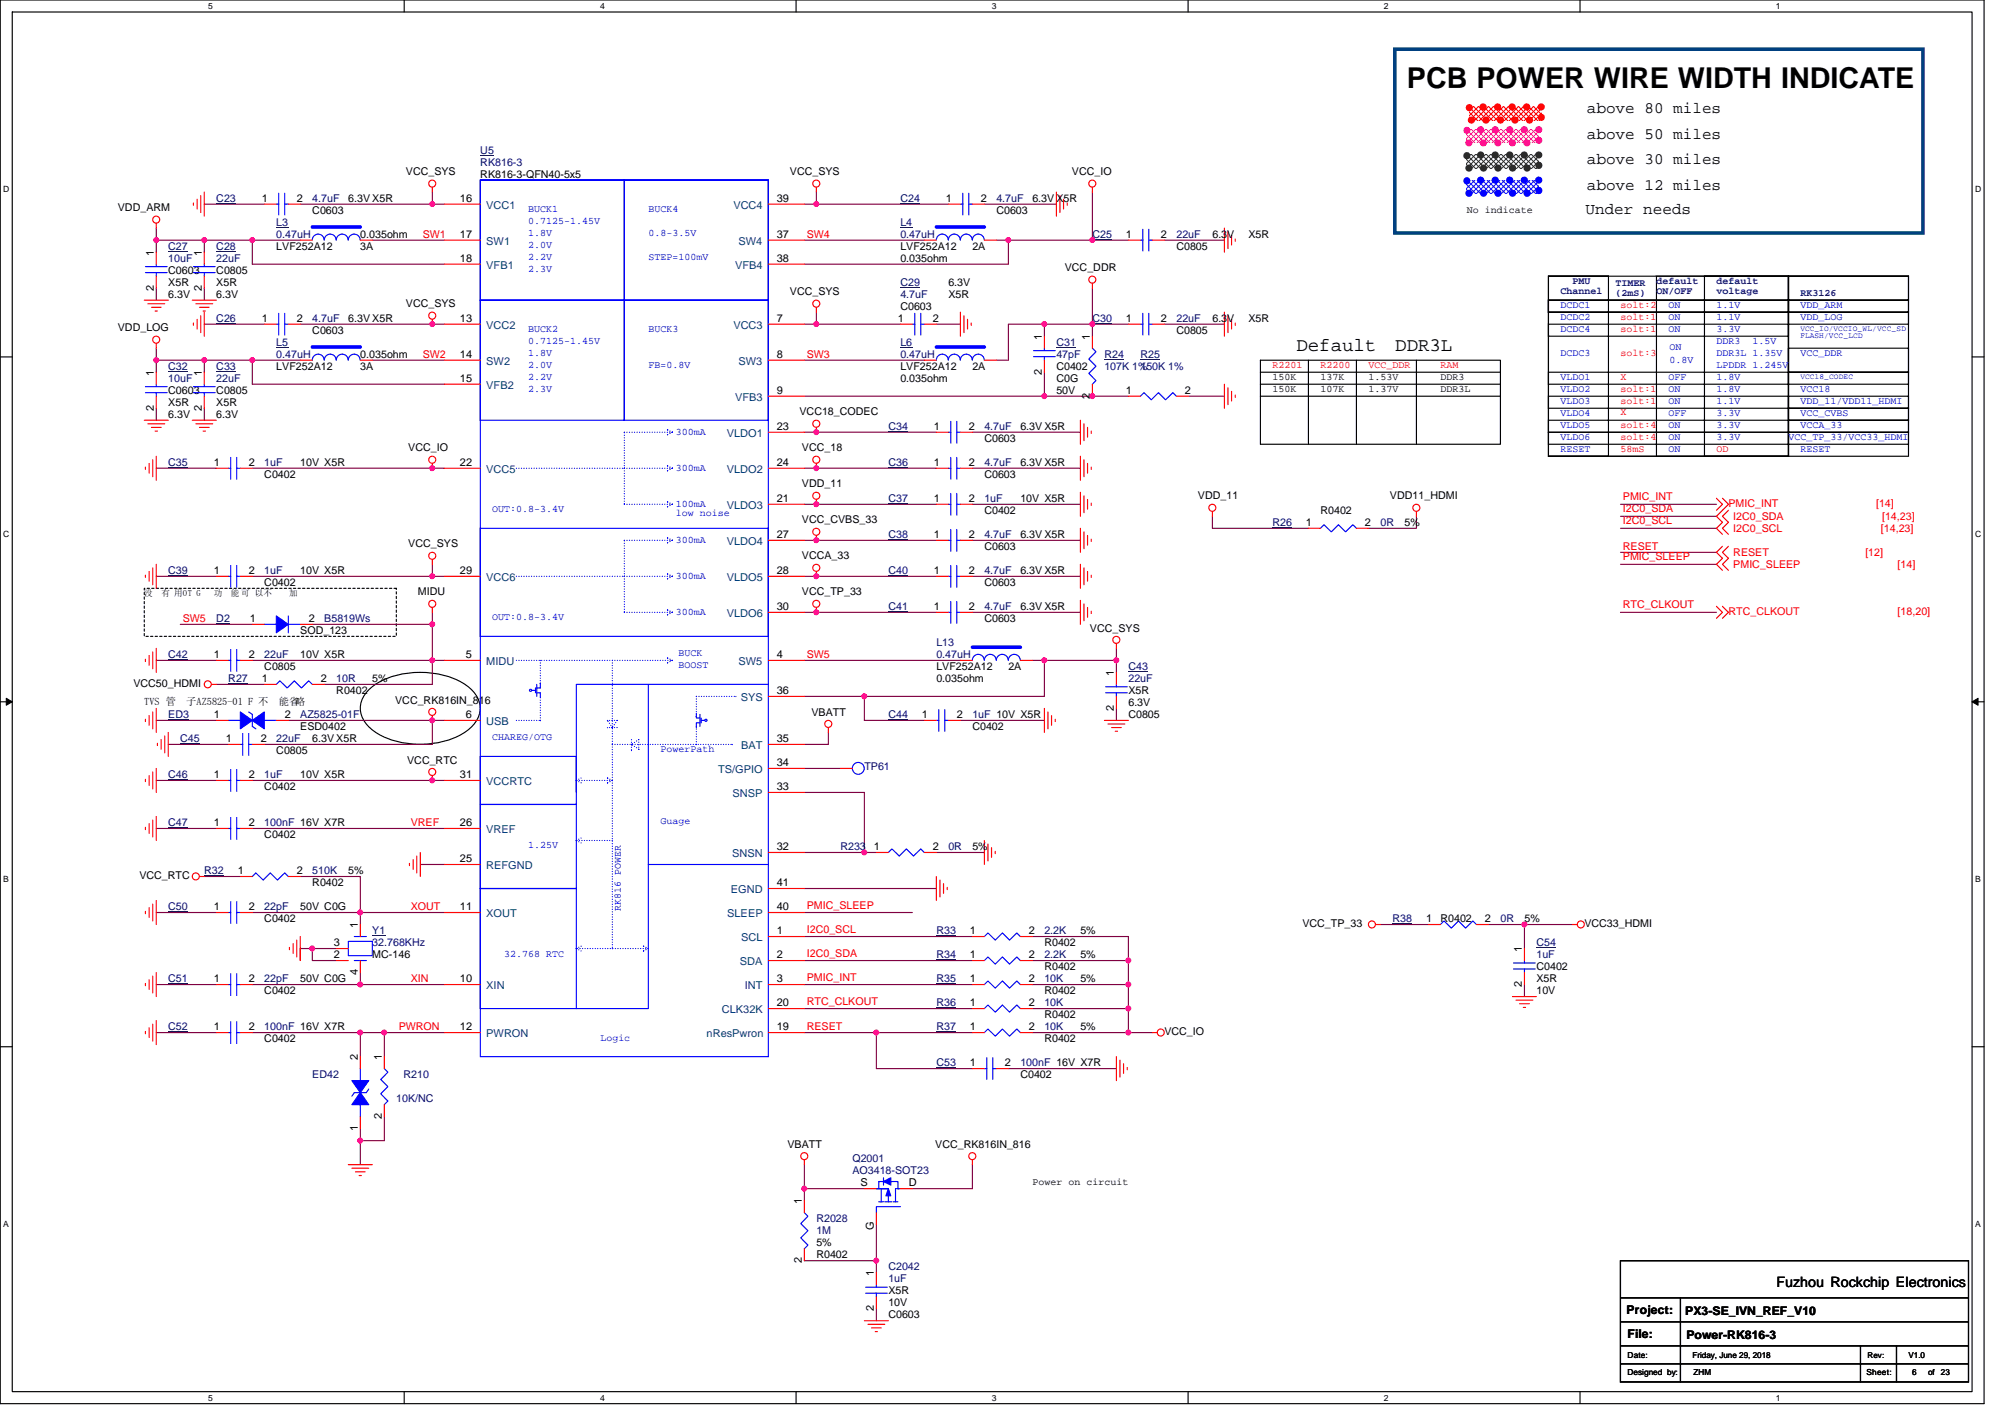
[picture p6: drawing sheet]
<svg xmlns="http://www.w3.org/2000/svg" width="297mm" height="210mm" viewBox="0 0 297 210" stroke-linecap="round" stroke-linejoin="round" font-family="sans-serif">
<defs><g id="words">
<text font-size="4.3" x="208.4" y="13">PCB POWER WIRE WIDTH INDICATE</text>
<g font-size="2.8">
<text x="192.1" y="52">Default</text>
<text x="206.7" y="52">DDR3L</text>
</g>
<g font-size="2.4">
<text x="235.1" y="16.8">above 80 miles</text>
<text x="235.1" y="20.5">above 50 miles</text>
<text x="235.1" y="24.3">above 30 miles</text>
<text x="235.1" y="28.2">above 12 miles</text>
<text x="234.9" y="31.7">Under needs</text>
</g>
<text font-size="2.1" x="263.2" y="190.5">Fuzhou Rockchip Electronics</text>
<g font-size="1.8">
<text x="241" y="194.6">Project:</text>
<text x="249.7" y="194.7">PX3-SE_IVN_REF_V10</text>
<text x="241.1" y="198.1">File:</text>
<text x="249.8" y="198.3">Power-RK816-3</text>
</g>
<g font-size="1.6" fill="#000080">
<text x="71.2" y="22.8">U5</text>
<text x="32" y="29.9">C23</text>
<text x="46.3" y="29.9">4.7uF</text>
<text x="71.2" y="24.5">RK816-3</text>
<text x="133.4" y="29.9">C24</text>
<text x="147.6" y="29.9">4.7uF</text>
<text x="40.9" y="33.4">L3</text>
<text x="40.9" y="35.2">0.47uH</text>
<text x="133.4" y="33.4">L4</text>
<text x="133.4" y="35.2">0.47uH</text>
<text x="161.8" y="35.2">C25</text>
<text x="174.3" y="35.2">22uF</text>
<text x="24.9" y="37">C27</text>
<text x="24.9" y="38.8">10uF</text>
<text x="32" y="37">C28</text>
<text x="32" y="38.8">22uF</text>
<text x="32" y="47.6">C26</text>
<text x="46.3" y="47.6">4.7uF</text>
<text x="133.4" y="42.3">C29</text>
<text x="133.4" y="44.1">4.7uF</text>
<text x="161.8" y="47.6">C30</text>
<text x="174.3" y="47.6">22uF</text>
<text x="40.9" y="51.2">L5</text>
<text x="40.9" y="53">0.47uH</text>
<text x="133.4" y="51.2">L6</text>
<text x="133.4" y="53">0.47uH</text>
<text x="156.5" y="51.2">C31</text>
<text x="156.5" y="53">47pF</text>
<text x="163.6" y="53">R24</text>
<text x="168.9" y="53">R25</text>
<text x="24.9" y="54.8">C32</text>
<text x="24.9" y="56.5">10uF</text>
<text x="32" y="54.8">C33</text>
<text x="32" y="56.5">22uF</text>
<text x="163.6" y="54.8">107K 1%</text>
<text x="168.9" y="54.8">150K 1%</text>
<text x="131.6" y="63.6">C34</text>
<text x="145.8" y="63.6">4.7uF</text>
<text x="24.9" y="69">C35</text>
<text x="39.2" y="69">1uF</text>
<text x="131.6" y="69">C36</text>
<text x="145.8" y="69">4.7uF</text>
<text x="131.6" y="74.3">C37</text>
<text x="145.8" y="74.3">1uF</text>
<text x="188.5" y="77.9">R26</text>
<text x="204.5" y="77.9">0R</text>
<text x="131.6" y="79.7">C38</text>
<text x="145.8" y="79.7">4.7uF</text>
<text x="24.9" y="85">C39</text>
<text x="39.2" y="85">1uF</text>
<text x="131.6" y="85">C40</text>
<text x="145.8" y="85">4.7uF</text>
<text x="32" y="92.1">D2</text>
<text x="48" y="92.1">B5819Ws</text>
<text x="131.6" y="90.3">C41</text>
<text x="138.7" y="95.7">L13</text>
<text x="145.8" y="90.3">4.7uF</text>
<text x="24.9" y="97.4">C42</text>
<text x="33.8" y="101">R27</text>
<text x="39.2" y="97.4">22uF</text>
<text x="49.8" y="101">10R</text>
<text x="138.7" y="97.4">0.47uH</text>
<text x="167.2" y="99.2">C43</text>
<text x="167.2" y="101">22uF</text>
<text x="24.9" y="106.3">ED3</text>
<text x="44.5" y="106.3">AZ5825-01F</text>
<text x="131.6" y="106.3">C44</text>
<text x="144.1" y="106.3">1uF 10V X5R</text>
<text x="26.7" y="109.9">C45</text>
<text x="40.9" y="109.9">22uF</text>
<text x="128.1" y="114">TP61</text>
<text x="24.9" y="115.2">C46</text>
<text x="39.2" y="115.2">1uF</text>
<text x="24.9" y="122.3">C47</text>
<text x="39.2" y="122.3">100nF 16V X7R</text>
<text x="124.5" y="125.9">R233</text>
<text x="140.5" y="125.9">0R</text>
<text x="30.3" y="129.4">R32</text>
<text x="46.3" y="129.4">510K</text>
<text x="24.9" y="134.8">C50</text>
<text x="39.2" y="134.8">22pF</text>
<text x="206.3" y="136.5">R38</text>
<text x="222.3" y="136.5">0R</text>
<text x="55.2" y="138.3">Y1</text>
<text x="55.2" y="140.1">32.768KHz</text>
<text x="138.7" y="141.9">R34</text>
<text x="138.7" y="138.3">R33</text>
<text x="154.7" y="141.9">2.2K</text>
<text x="154.7" y="138.3">2.2K</text>
<text x="227.6" y="140.1">C54</text>
<text x="227.6" y="141.9">1uF</text>
<text x="24.9" y="145.4">C51</text>
<text x="39.2" y="145.4">22pF</text>
<text x="138.7" y="149">R36</text>
<text x="138.7" y="145.4">R35</text>
<text x="154.7" y="149">10K</text>
<text x="154.7" y="145.4">10K</text>
<text x="24.9" y="152.5">C52</text>
<text x="39.2" y="152.5">100nF 16V X7R</text>
<text x="138.7" y="152.5">R37</text>
<text x="154.7" y="152.5">10K</text>
<text x="46.3" y="159.7">ED42</text>
<text x="59.8" y="159.7">R210</text>
<text x="138.7" y="157.9">C53</text>
<text x="151.2" y="157.9">100nF 16V X7R</text>
<text x="58.7" y="163.2">10K/NC</text>
<text x="126.3" y="172.1">Q2001</text>
<text x="126.3" y="173.9">AO3418-SOT23</text>
<text x="120.9" y="181">R2028</text>
<text x="120.9" y="182.8">1M</text>
<text x="131.6" y="188.1">C2042</text>
<text x="131.6" y="189.9">1uF</text>
</g>
<g font-size="1.6">
<text x="38.8" y="29.8">1</text>
<text x="44" y="29.8">2</text>
<text x="51.6" y="29.9">6.3V X5R</text>
<text x="60.1" y="26">VCC_SYS</text>
<text x="68.1" y="29.8">16</text>
<text x="71.2" y="26.3">RK816-3-QFN40-5x5</text>
<text x="115.1" y="29.8">39</text>
<text x="117" y="26">VCC_SYS</text>
<text x="140.1" y="29.8">1</text>
<text x="145.3" y="29.8">2</text>
<text x="152.9" y="29.9">6.3V X5R</text>
<text x="158.8" y="26">VCC_IO</text>
<text x="17.5" y="31.3">VDD_ARM</text>
<text x="46.3" y="31.6">C0603</text>
<text x="53.4" y="35.2">0.035ohm</text>
<text x="68.1" y="35.2">17</text>
<text x="115.1" y="35.2">37</text>
<text x="147.6" y="31.6">C0603</text>
<text x="166.8" y="35.2">1</text>
<text x="172" y="35.2">2</text>
<text x="179.6" y="35.2">6.3V</text>
<text x="185" y="35.2">X5R</text>
<text x="22.8" y="37.9" transform="rotate(-90 22.8 37.9)">1</text>
<text x="24.9" y="40.5">C0603</text>
<text x="29.9" y="37.9" transform="rotate(-90 29.9 37.9)">1</text>
<text x="32" y="40.5">C0805</text>
<text x="40.9" y="37">LVF252A12</text>
<text x="53.4" y="37">3A</text>
<text x="68.1" y="38.7">18</text>
<text x="115.1" y="38.7">38</text>
<text x="133.4" y="37">LVF252A12</text>
<text x="133.4" y="38.8">0.035ohm</text>
<text x="144.1" y="37">2A</text>
<text x="157.8" y="40.2">VCC_DDR</text>
<text x="174.3" y="37">C0805</text>
<text x="22.8" y="43.1" transform="rotate(-90 22.8 43.1)">2</text>
<text x="24.9" y="42.3">X5R</text>
<text x="24.9" y="44.1">6.3V</text>
<text x="29.9" y="43.1" transform="rotate(-90 29.9 43.1)">2</text>
<text x="32" y="42.3">X5R</text>
<text x="32" y="44.1">6.3V</text>
<text x="38.8" y="47.6">1</text>
<text x="44" y="47.6">2</text>
<text x="51.6" y="47.6">6.3V X5R</text>
<text x="60.1" y="45.5">VCC_SYS</text>
<text x="68.1" y="47.6">13</text>
<text x="115.1" y="47.6">7</text>
<text x="117" y="43.7">VCC_SYS</text>
<text x="133" y="47.6">1</text>
<text x="133.4" y="45.9">C0603</text>
<text x="138.2" y="47.6">2</text>
<text x="140.5" y="44.1">X5R</text>
<text x="140.5" y="42.3">6.3V</text>
<text x="166.8" y="47.6">1</text>
<text x="172" y="47.6">2</text>
<text x="179.6" y="47.6">6.3V</text>
<text x="185" y="47.6">X5R</text>
<text x="17.5" y="49.1">VDD_LOG</text>
<text x="46.3" y="49.4">C0603</text>
<text x="53.4" y="53">0.035ohm</text>
<text x="68.1" y="53">14</text>
<text x="115.1" y="53">8</text>
<text x="154.3" y="50.3" transform="rotate(-90 154.3 50.3)">1</text>
<text x="161.5" y="50.3" transform="rotate(-90 161.5 50.3)">1</text>
<text x="174.3" y="49.4">C0805</text>
<text x="22.8" y="55.6" transform="rotate(-90 22.8 55.6)">1</text>
<text x="24.9" y="58.3">C0603</text>
<text x="29.9" y="55.6" transform="rotate(-90 29.9 55.6)">1</text>
<text x="32" y="58.3">C0805</text>
<text x="40.9" y="54.8">LVF252A12</text>
<text x="53.4" y="54.8">3A</text>
<text x="68.1" y="56.5">15</text>
<text x="115.1" y="58.3">9</text>
<text x="133.4" y="54.8">LVF252A12</text>
<text x="133.4" y="56.5">0.035ohm</text>
<text x="144.1" y="54.8">2A</text>
<text x="154.3" y="55.5" transform="rotate(-90 154.3 55.5)">2</text>
<text x="156.5" y="54.8">C0402</text>
<text x="156.5" y="56.5">C0G</text>
<text x="156.5" y="58.3">50V</text>
<text x="161.5" y="59.1" transform="rotate(-90 161.5 59.1)">2</text>
<text x="166.8" y="58.3">1</text>
<text x="175.5" y="58.3">2</text>
<text x="22.8" y="60.8" transform="rotate(-90 22.8 60.8)">2</text>
<text x="24.9" y="60.1">X5R</text>
<text x="24.9" y="61.9">6.3V</text>
<text x="29.9" y="60.8" transform="rotate(-90 29.9 60.8)">2</text>
<text x="32" y="60.1">X5R</text>
<text x="32" y="61.9">6.3V</text>
<text x="115.1" y="63.6">23</text>
<text x="118.4" y="61.5">VCC18_CODEC</text>
<text x="138.4" y="63.6">1</text>
<text x="143.5" y="63.6">2</text>
<text x="145.8" y="65.4">C0603</text>
<text x="151.2" y="63.6">6.3V X5R</text>
<text x="31.7" y="69">1</text>
<text x="36.8" y="69">2</text>
<text x="39.2" y="70.8">C0402</text>
<text x="44.5" y="69">10V X5R</text>
<text x="60.5" y="66.8">VCC_IO</text>
<text x="68.1" y="69">22</text>
<text x="115.1" y="69">24</text>
<text x="118.8" y="66.8">VCC_18</text>
<text x="138.4" y="69">1</text>
<text x="143.5" y="69">2</text>
<text x="145.8" y="70.8">C0603</text>
<text x="151.2" y="69">6.3V X5R</text>
<text x="115.1" y="74.3">21</text>
<text x="118.8" y="72.2">VDD_11</text>
<text x="118.8" y="77.5">VCC_CVBS_33</text>
<text x="138.4" y="74.3">1</text>
<text x="143.5" y="74.3">2</text>
<text x="145.8" y="76.1">C0402</text>
<text x="151.2" y="74.3">10V X5R</text>
<text x="177.5" y="74">VDD_11</text>
<text x="193.5" y="77.9">1</text>
<text x="195.6" y="76.1">R0402</text>
<text x="202.2" y="77.9">2</text>
<text x="205.9" y="74">VDD11_HDMI</text>
<text x="208.1" y="77.9">5%</text>
<text x="60.5" y="81.1">VCC_SYS</text>
<text x="115.1" y="79.6">27</text>
<text x="118.8" y="82.8">VCCA_33</text>
<text x="138.4" y="79.6">1</text>
<text x="143.5" y="79.6">2</text>
<text x="145.8" y="81.4">C0603</text>
<text x="151.2" y="79.7">6.3V X5R</text>
<text x="31.7" y="85">1</text>
<text x="36.8" y="85">2</text>
<text x="39.2" y="86.8">C0402</text>
<text x="44.5" y="85">10V X5R</text>
<text x="61.9" y="88.2">MIDU</text>
<text x="68.1" y="85">29</text>
<text x="115.1" y="85">28</text>
<text x="118.8" y="88.2">VCC_TP_33</text>
<text x="138.4" y="85">1</text>
<text x="143.5" y="85">2</text>
<text x="145.8" y="86.8">C0603</text>
<text x="151.2" y="85">6.3V X5R</text>
<text x="37" y="92.1">1</text>
<text x="44.5" y="93.9">SOD_123</text>
<text x="45.7" y="92.1">2</text>
<text x="115.1" y="90.3">30</text>
<text x="138.4" y="90.3">1</text>
<text x="143.5" y="90.3">2</text>
<text x="145.8" y="92.1">C0603</text>
<text x="151.2" y="90.3">6.3V X5R</text>
<text x="161.5" y="93.5">VCC_SYS</text>
<text x="19.8" y="101.7">VCC50_HDMI</text>
<text x="31.7" y="97.4">1</text>
<text x="36.8" y="97.4">2</text>
<text x="38.8" y="101">1</text>
<text x="39.2" y="99.2">C0805</text>
<text x="44.5" y="97.4">10V X5R</text>
<text x="47.5" y="101">2</text>
<text x="55.2" y="101">5%</text>
<text x="69" y="97.4">5</text>
<text x="115.1" y="97.4">4</text>
<text x="138.7" y="99.2">LVF252A12</text>
<text x="138.7" y="101">0.035ohm</text>
<text x="149.4" y="99.2">2A</text>
<text x="165" y="100.1" transform="rotate(-90 165 100.1)">1</text>
<text x="31.7" y="106.3">1</text>
<text x="42.2" y="106.3">2</text>
<text x="49.8" y="102.8">R0402</text>
<text x="58.5" y="104.2">VCC_RK816IN_816</text>
<text x="69" y="106.3">6</text>
<text x="115.1" y="102.7">36</text>
<text x="120.2" y="106">VBATT</text>
<text x="136.6" y="106.3">1</text>
<text x="141.7" y="106.3">2</text>
<text x="165" y="105.3" transform="rotate(-90 165 105.3)">2</text>
<text x="167.2" y="106.3">C0805</text>
<text x="167.2" y="102.8">X5R</text>
<text x="167.2" y="104.5">6.3V</text>
<text x="33.5" y="109.9">1</text>
<text x="38.6" y="109.9">2</text>
<text x="40.9" y="111.7">C0805</text>
<text x="44.5" y="108.1">ESD0402</text>
<text x="46.3" y="109.9">6.3V X5R</text>
<text x="60.3" y="113.1">VCC_RTC</text>
<text x="115.1" y="109.9">35</text>
<text x="115.1" y="113.4">34</text>
<text x="144.1" y="108.1">C0402</text>
<text x="31.7" y="115.2">1</text>
<text x="36.8" y="115.2">2</text>
<text x="39.2" y="117">C0402</text>
<text x="44.5" y="115.2">10V X5R</text>
<text x="68.1" y="115.2">31</text>
<text x="115.1" y="117">33</text>
<text x="31.7" y="122.3">1</text>
<text x="36.8" y="122.3">2</text>
<text x="39.2" y="124.1">C0402</text>
<text x="68.1" y="122.3">26</text>
<text x="115.1" y="125.9">32</text>
<text x="129.5" y="125.9">1</text>
<text x="138.2" y="125.9">2</text>
<text x="144.1" y="125.9">5%</text>
<text x="20.7" y="130.2">VCC_RTC</text>
<text x="35.2" y="129.4">1</text>
<text x="44" y="129.4">2</text>
<text x="46.3" y="131.2">R0402</text>
<text x="51.6" y="129.4">5%</text>
<text x="68.1" y="127.6">25</text>
<text x="115.1" y="131.2">41</text>
<text x="31.7" y="134.7">1</text>
<text x="36.8" y="134.7">2</text>
<text x="39.2" y="136.5">C0402</text>
<text x="44.5" y="134.8">50V C0G</text>
<text x="53" y="137.4" transform="rotate(-90 53 137.4)">1</text>
<text x="68.1" y="134.7">11</text>
<text x="115.1" y="134.7">40</text>
<text x="193" y="137.3">VCC_TP_33</text>
<text x="211.3" y="136.5">1</text>
<text x="213.4" y="136.5">R0402</text>
<text x="220" y="136.5">2</text>
<text x="225.8" y="136.5">5%</text>
<text x="234.7" y="137.3">VCC33_HDMI</text>
<text x="49.5" y="141.9">2</text>
<text x="49.5" y="140.1">3</text>
<text x="55.2" y="141.9">MC-146</text>
<text x="115.1" y="141.9">2</text>
<text x="115.1" y="138.3">1</text>
<text x="143.7" y="141.9">1</text>
<text x="143.7" y="138.3">1</text>
<text x="152.4" y="141.9">2</text>
<text x="152.4" y="138.3">2</text>
<text x="154.7" y="143.7">R0402</text>
<text x="154.7" y="140.1">R0402</text>
<text x="160.1" y="141.9">5%</text>
<text x="160.1" y="138.3">5%</text>
<text x="225.5" y="141" transform="rotate(-90 225.5 141)">1</text>
<text x="227.6" y="143.7">C0402</text>
<text x="31.7" y="145.4">1</text>
<text x="36.8" y="145.4">2</text>
<text x="39.2" y="147.2">C0402</text>
<text x="44.5" y="145.4">50V C0G</text>
<text x="53" y="144.4" transform="rotate(-90 53 144.4)">4</text>
<text x="68.1" y="145.4">10</text>
<text x="115.1" y="145.4">3</text>
<text x="115.1" y="149">20</text>
<text x="143.7" y="149">1</text>
<text x="143.7" y="145.4">1</text>
<text x="152.4" y="149">2</text>
<text x="152.4" y="145.4">2</text>
<text x="154.7" y="147.2">R0402</text>
<text x="160.1" y="145.4">5%</text>
<text x="225.5" y="146.2" transform="rotate(-90 225.5 146.2)">2</text>
<text x="227.6" y="145.4">X5R</text>
<text x="227.6" y="147.2">10V</text>
<text x="31.7" y="152.5">1</text>
<text x="36.8" y="152.5">2</text>
<text x="39.2" y="154.3">C0402</text>
<text x="68.1" y="152.5">12</text>
<text x="115.1" y="152.5">19</text>
<text x="143.7" y="152.5">1</text>
<text x="152.4" y="152.5">2</text>
<text x="154.7" y="150.8">R0402</text>
<text x="154.7" y="154.3">R0402</text>
<text x="160.1" y="152.5">5%</text>
<text x="172.5" y="153.3">VCC_IO</text>
<text x="53" y="157" transform="rotate(-90 53 157)">2</text>
<text x="56.6" y="157" transform="rotate(-90 56.6 157)">1</text>
<text x="143.7" y="157.9">1</text>
<text x="148.9" y="157.9">2</text>
<text x="151.2" y="159.7">C0402</text>
<text x="53" y="167.5" transform="rotate(-90 53 167.5)">1</text>
<text x="56.6" y="165.7" transform="rotate(-90 56.6 165.7)">2</text>
<text x="116.7" y="170">VBATT</text>
<text x="138.6" y="170">VCC_RK816IN_816</text>
<text x="118.8" y="178.3" transform="rotate(-90 118.8 178.3)">1</text>
<text x="127.5" y="175.6">S</text>
<text x="134.6" y="175.6">D</text>
<text x="120.9" y="184.6">5%</text>
<text x="129.5" y="182.1" transform="rotate(-90 129.5 182.1)">G</text>
<text x="118.8" y="187.1" transform="rotate(-90 118.8 187.1)">2</text>
<text x="120.9" y="186.3">R0402</text>
<text x="129.5" y="189" transform="rotate(-90 129.5 189)">1</text>
<text x="131.6" y="191.7">X5R</text>
<text x="129.5" y="194.2" transform="rotate(-90 129.5 194.2)">2</text>
<text x="131.6" y="195.2">C0603</text>
<text x="131.6" y="193.4">10V</text>
</g>
<g font-size="1.6" fill="#f00">
<text x="62.6" y="35.2">SW1</text>
<text x="119.5" y="35.2">SW4</text>
<text x="62.6" y="53">SW2</text>
<text x="119.5" y="53">SW3</text>
<text x="240.4" y="75.9">I2C0_SDA</text>
<text x="240.4" y="74.1">PMIC_INT</text>
<text x="240.4" y="77.7">I2C0_SCL</text>
<text x="256.1" y="75">PMIC_INT</text>
<text x="256.8" y="77">I2C0_SDA</text>
<text x="277.9" y="75">[14]</text>
<text x="278.8" y="77">[14,23]</text>
<text x="240.4" y="81.4">RESET</text>
<text x="240.4" y="83">PMIC_SLEEP</text>
<text x="256.8" y="82.3">RESET</text>
<text x="256.8" y="78.8">I2C0_SCL</text>
<text x="276.3" y="82.3">[12]</text>
<text x="278.7" y="78.8">[14,23]</text>
<text x="256.8" y="84.1">PMIC_SLEEP</text>
<text x="281.1" y="84.1">[14]</text>
<text x="27.1" y="92.1">SW5</text>
<text x="240.4" y="90.1">RTC_CLKOUT</text>
<text x="256.1" y="91">RTC_CLKOUT</text>
<text x="281.1" y="91">[18,20]</text>
<text x="119.5" y="97.4">SW5</text>
<text x="60.9" y="122.3">VREF</text>
<text x="60.9" y="134.8">XOUT</text>
<text x="119.5" y="134.6">PMIC_SLEEP</text>
<text x="119.5" y="138.1">I2C0_SCL</text>
<text x="119.5" y="141.7">I2C0_SDA</text>
<text x="60.9" y="145.4">XIN</text>
<text x="119.5" y="145.2">PMIC_INT</text>
<text x="119.5" y="148.8">RTC_CLKOUT</text>
<text x="59.1" y="152.5">PWRON</text>
<text x="119.5" y="152.5">RESET</text>
</g>
<g font-size="1.6" fill="#004080">
<text x="72" y="30.9">VCC1</text>
<text x="108.6" y="30.9">VCC4</text>
<text x="72" y="36.3">SW1</text>
<text x="72" y="39.8">VFB1</text>
<text x="108.9" y="39.8">VFB4</text>
<text x="109.4" y="36.3">SW4</text>
<text x="72" y="48.7">VCC2</text>
<text x="108.6" y="48.7">VCC3</text>
<text x="72" y="54.1">SW2</text>
<text x="72" y="57.6">VFB2</text>
<text x="108.9" y="59.4">VFB3</text>
<text x="109.4" y="54.1">SW3</text>
<text x="107.7" y="64.7">VLDO1</text>
<text x="72" y="70.1">VCC5</text>
<text x="107.7" y="70.1">VLDO2</text>
<text x="107.7" y="75.4">VLDO3</text>
<text x="107.7" y="80.7">VLDO4</text>
<text x="72" y="86.1">VCC6</text>
<text x="107.7" y="86.1">VLDO5</text>
<text x="107.7" y="91.4">VLDO6</text>
<text x="72" y="98.5">MIDU</text>
<text x="109.4" y="98.5">SW5</text>
<text x="72" y="107.4">USB</text>
<text x="109.7" y="103.8">SYS</text>
<text x="109.8" y="111">BAT</text>
<text x="72" y="116.3">VCCRTC</text>
<text x="106.4" y="114.5">TS/GPIO</text>
<text x="108.5" y="118.1">SNSP</text>
<text x="72" y="123.4">VREF</text>
<text x="72" y="128.7">REFGND</text>
<text x="108.5" y="127">SNSN</text>
<text x="72" y="135.8">XOUT</text>
<text x="107.7" y="135.8">SLEEP</text>
<text x="108.3" y="132.3">EGND</text>
<text x="109.6" y="143">SDA</text>
<text x="109.8" y="139.4">SCL</text>
<text x="72" y="146.5">XIN</text>
<text x="110.3" y="146.5">INT</text>
<text x="72" y="153.6">PWRON</text>
<text x="104.7" y="153.6">nResPwron</text>
<text x="107" y="150.1">CLK32K</text>
</g>
<g font-size="1.5" fill="#00f">
<text x="78.3" y="35">1.8V</text>
<text x="78.3" y="31.4">BUCK1</text>
<text x="78.3" y="33.2">0.7125-1.45V</text>
<text x="96.1" y="35">0.8-3.5V</text>
<text x="96.1" y="31.4">BUCK4</text>
<text x="78.3" y="36.7">2.0V</text>
<text x="78.3" y="38.5">2.2V</text>
<text x="78.3" y="40.3">2.3V</text>
<text x="96.1" y="38.5">STEP=100mV</text>
<text x="231.2" y="47.4">DCDC2</text>
<text x="231.2" y="45.6">DCDC1</text>
<text x="247.2" y="47.4">ON</text>
<text x="247.2" y="45.6">ON</text>
<text x="254.3" y="47.4">1.1V</text>
<text x="254.3" y="45.6">1.1V</text>
<text x="266.7" y="45.6">VDD_ARM</text>
<text x="266.7" y="47.4">VDD_LOG</text>
<text x="78.3" y="51">0.7125-1.45V</text>
<text x="78.3" y="52.7">1.8V</text>
<text x="78.3" y="49.2">BUCK2</text>
<text x="96.1" y="49.2">BUCK3</text>
<text x="231.2" y="49.2">DCDC4</text>
<text x="231.2" y="52.7">DCDC3</text>
<text x="247.2" y="49.2">ON</text>
<text x="247.4" y="51.9">ON</text>
<text x="247.4" y="53.8">0.8V</text>
<text x="254.3" y="51">DDR3</text>
<text x="254.3" y="52.7">DDR3L 1.35V</text>
<text x="254.3" y="49.2">3.3V</text>
<text x="259.6" y="51">1.5V</text>
<text x="266.7" y="52.7">VCC_DDR</text>
<text x="78.3" y="54.5">2.0V</text>
<text x="78.3" y="56.3">2.2V</text>
<text x="78.3" y="58.1">2.3V</text>
<text x="96.1" y="54.5">FB=0.8V</text>
<text x="231.2" y="56.3">VLDO1</text>
<text x="231.2" y="59.9">VLDO3</text>
<text x="231.2" y="58.1">VLDO2</text>
<text x="247.2" y="59.9">ON</text>
<text x="247.2" y="58.1">ON</text>
<text x="247.2" y="56.3">OFF</text>
<text x="254.3" y="54.5">LPDDR 1.245V</text>
<text x="254.3" y="59.9">1.1V</text>
<text x="254.3" y="58.1">1.8V</text>
<text x="254.3" y="56.3">1.8V</text>
<text x="266.7" y="59.9">VDD_11/VDD11_HDMI</text>
<text x="266.7" y="58.1">VCC18</text>
<text x="100.1" y="64.5">300mA</text>
<text x="231.2" y="65.2">VLDO6</text>
<text x="231.2" y="61.6">VLDO4</text>
<text x="231.2" y="63.4">VLDO5</text>
<text x="247.2" y="65.2">ON</text>
<text x="247.2" y="61.6">OFF</text>
<text x="247.2" y="63.4">ON</text>
<text x="254.3" y="61.6">3.3V</text>
<text x="254.3" y="65.2">3.3V</text>
<text x="254.3" y="63.4">3.3V</text>
<text x="265" y="65.2">VCC_TP_33/VCC33_HDMI</text>
<text x="266.7" y="63.4">VCCA_33</text>
<text x="266.7" y="61.6">VCC_CVBS</text>
<text x="100.1" y="69.8">300mA</text>
<text x="231.2" y="67">RESET</text>
<text x="247.2" y="67">ON</text>
<text x="266.7" y="67">RESET</text>
<text x="72.9" y="75.9">OUT:0.8-3.4V</text>
<text x="100.1" y="75.1">100mA</text>
<text x="100.1" y="76.4">low noise</text>
<text x="100.1" y="80.5">300mA</text>
<text x="100.1" y="85.8">300mA</text>
<text x="72.9" y="91.9">OUT:0.8-3.4V</text>
<text x="100.1" y="91.1">300mA</text>
<text x="100.5" y="97.2">BUCK</text>
<text x="100.5" y="99">BOOST</text>
<text x="72.9" y="109.6">CHAREG/OTG</text>
<text x="97.8" y="111.4">PowerPath</text>
<text x="78.3" y="125.6">1.25V</text>
<text x="97.8" y="122.1">Guage</text>
<text x="92" y="135" transform="rotate(-90 92 135)">RK816 POWER</text>
<text x="74.7" y="141.6">32.768 RTC</text>
<text x="88.9" y="154.1">Logic</text>
</g>
<g font-size="1.5">
<text x="217.3" y="31.6">No indicate</text>
<text x="188.5" y="56.3">150K</text>
<text x="188.5" y="58.1">150K</text>
<text x="195.6" y="58.1">107K</text>
<text x="195.6" y="56.3">137K</text>
<text x="202.7" y="58.1">1.37V</text>
<text x="202.7" y="56.3">1.53V</text>
<text x="213.4" y="58.1">DDR3L</text>
<text x="213.4" y="56.3">DDR3</text>
<text x="21.4" y="104.4">TVS 管</text>
<text x="27.6" y="104.4">子AZ5825-01 F 不</text>
<text x="41.3" y="104.4">能省略</text>
<text x="152.9" y="175.4">Power on circuit</text>
</g>
<g font-size="1.5" fill="#000080">
<text x="231.2" y="43.6">Channel</text>
<text x="233" y="42.1">PMU</text>
<text x="239.3" y="42.3">TIMER</text>
<text x="239.3" y="43.8">(2mS)</text>
<text x="245.4" y="42.1">default</text>
<text x="245.4" y="43.6">ON/OFF</text>
<text x="254.3" y="42.1">default</text>
<text x="254.3" y="43.6">voltage</text>
<text x="266.7" y="43.9">RK3126</text>
</g>
<g font-size="1.5" fill="#f00">
<text x="240.1" y="45.6">solt:2</text>
<text x="240.1" y="47.4">solt:1</text>
<text x="240.1" y="52.7">solt:3</text>
<text x="240.1" y="49.2">solt:1</text>
<text x="188.5" y="54.5">R2201</text>
<text x="195.6" y="54.5">R2200</text>
<text x="202.7" y="54.5">VCC_DDR</text>
<text x="213.4" y="54.5">RAM</text>
<text x="240.1" y="58.1">solt:1</text>
<text x="240.1" y="59.9">solt:1</text>
<text x="240.1" y="56.3">X</text>
<text x="240.1" y="63.4">solt:4</text>
<text x="240.1" y="61.5">X</text>
<text x="240.1" y="65.2">solt:4</text>
<text x="240.1" y="67">58mS</text>
<text x="254.3" y="67">OD</text>
</g>
<g font-size="1.3">
<text x="30.8" y="1.3">5</text>
<text x="88.9" y="1.3">4</text>
<text x="147" y="1.3">3</text>
<text x="205" y="1.3">2</text>
<text x="263.1" y="1.3">1</text>
<text x=".5" y="28.4">D</text>
<text x="292.6" y="28.4">D</text>
<text x=".5" y="79.5">C</text>
<text x="292.6" y="79.5">C</text>
<text x="21.4" y="88.2">没</text>
<text x="23.9" y="88.2">有 用OT G</text>
<text x="31.7" y="88.2">功</text>
<text x="34.2" y="88.2">能 可 以不</text>
<text x="42.8" y="88.2">加</text>
<text x=".5" y="130.6">B</text>
<text x="292.6" y="130.6">B</text>
<text x=".5" y="181.7">A</text>
<text x="292.6" y="181.7">A</text>
<text x="30.8" y="207.4">5</text>
<text x="88.9" y="207.4">4</text>
<text x="147" y="207.4">3</text>
<text x="205" y="207.4">2</text>
<text x="263.1" y="207.4">1</text>
</g>
<g font-size="1.2" fill="#00f">
<text x="266.7" y="49">VCC_IO/VCCIO_WL/VCC_SD</text>
<text x="266.7" y="50.1">FLASH/VCC_LCD</text>
<text x="266.7" y="56.1">VCC18_CODEC</text>
</g>
<g font-size="1.2">
<text x="241.1" y="201.1">Date:</text>
<text x="241.1" y="203.6">Designed by:</text>
<text x="250.7" y="201.1">Friday, June 29, 2018</text>
<text x="250.9" y="203.6">ZHM</text>
<text x="276.5" y="203.6">Sheet:</text>
<text x="276.7" y="201.1">Rev:</text>
<text x="282.7" y="201.1">V1.0</text>
<text x="283.3" y="203.6">6</text>
<text x="285.6" y="203.6">of</text>
<text x="287.5" y="203.6">23</text>
</g>
</g></defs>
<path d="M0 0h293.9v207.9h-293.9zM1.8 1.8h290.4v204.3h-290.4z" fill="none" stroke="#000" stroke-width=".17"/>
<g fill="#fff">
<path d="M30.8 .2h.7v1.4h-.7z"/>
<path d="M30.8 206.3h.7v1.4h-.7z"/>
</g>
<path d="M59.9 0v1.8M59.9 206.1v1.8" fill="none" stroke="#000" stroke-width=".17"/>
<g fill="#fff">
<path d="M88.9 .2h.7v1.4h-.7z"/>
<path d="M88.9 206.3h.7v1.4h-.7z"/>
</g>
<path d="M117.9 0v1.8M117.9 206.1v1.8" fill="none" stroke="#000" stroke-width=".17"/>
<g fill="#fff">
<path d="M147 .2h.7v1.4h-.7z"/>
<path d="M147 206.3h.7v1.4h-.7z"/>
</g>
<path d="M176 0v1.8M176 206.1v1.8" fill="none" stroke="#000" stroke-width=".17"/>
<g fill="#fff">
<path d="M205 .2h.7v1.4h-.7z"/>
<path d="M205 206.3h.7v1.4h-.7z"/>
</g>
<path d="M234.1 0v1.8M234.1 206.1v1.8" fill="none" stroke="#000" stroke-width=".17"/>
<g fill="#fff">
<path d="M263.1 .2h.7v1.4h-.7z"/>
<path d="M263.1 206.3h.7v1.4h-.7z"/>
<path d="M.5 27.3h.9v1.4h-.9z"/>
<path d="M292.6 27.3h.9v1.4h-.9z"/>
<path d="M.5 78.4h.9v1.4h-.9z"/>
<path d="M292.6 78.4h.9v1.4h-.9z"/>
</g>
<path d="M0 52.9h1.8M292.2 52.9h1.7" fill="none" stroke="#000" stroke-width=".17"/>
<g fill="#fff">
<path d="M.5 129.5h.8v1.4h-.8z"/>
<path d="M292.6 129.5h.9v1.4h-.9z"/>
</g>
<path d="M0 103.9h1.8M292.2 103.9h1.7" fill="none" stroke="#000" stroke-width=".17"/>
<path d="M.9 103.4l.9 .5-.9 .5zM292.2 103.9l.8-.5v1z" fill="#000" stroke="#000" stroke-width=".15"/>
<g fill="#fff">
<path d="M.5 180.5h.8v1.4h-.8z"/>
<path d="M292.6 180.5h.9v1.4h-.9z"/>
</g>
<g fill="none" stroke="#000" stroke-width=".17">
<path d="M186.7 55.1h35.6M186.7 56.9h35.6M186.7 58.7h35.6M186.7 53.3h35.6v12.5h-35.6zM193.8 53.3v12.5M201 53.3v12.5M209.8 53.3v12.5M229.4 44.4h35.6v1.8h-35.6zM229.4 55.1h35.6v1.8h-35.6zM229.4 58.7h35.6v1.8h-35.6zM229.4 48h35.6v1.8h-35.6zM229.4 40.9h8.9v26.7h-8.9z"/>
<path d="M229.4 40.9h35.6v26.7h-35.6zM245.4 40.9h19.6v26.7h-19.6zM252.5 40.9h12.5v26.7h-12.5zM265 40.9h17.7v26.7h-17.7zM265 44.4h17.7v1.8h-17.7zM265 55.1h17.7v1.8h-17.7zM265 46.2h17.7v1.8h-17.7zM265 58.7h17.7v1.8h-17.7zM265 40.9h17.7v3.5h-17.7zM265 51.6h17.7v3.5h-17.7zM229.4 62.2h35.6v1.8h-35.6zM229.4 64h35.6v1.8h-35.6z"/>
<path d="M229.4 67.6h35.6M265 64h17.7v1.8h-17.7zM265 62.2h17.7v1.8h-17.7zM265 60.5h17.7v1.7h-17.7zM54.8 102a12.1 12.1 0 0 1 10-2.2 9 9 0 0 1 5.5 2.8 3.6 3.6 0 0 1-.6 5.2 12.1 12.1 0 0 1-10 2.2 8.9 8.9 0 0 1-5.5-2.9 3.6 3.6 0 0 1 .6-5.1zM0 155h1.8M292.2 155h1.7M240.1 192.2h51.5M240.1 195.7h51.5M240.1 199.3h51.5M240.1 186.7h51.5v17.9h-51.5zM249 192.2v12.4"/>
<path d="M275.6 199.3v5.3M281 199.3v5.3M240.1 202h51.5"/>
</g>
<path d="M21.4 87.1h37.3v7.1h-37.3z" fill="none" stroke="#000" stroke-width=".17" stroke-dasharray=".3 .3"/>
<path d="M217.3 22.9h10.7v2h-10.7z" fill-rule="evenodd" fill="#008000" stroke="#008000" stroke-width="1.1" stroke-dasharray="0 2.1"/>
<path d="M217.3 26.7h10.7v1.9h-10.7z" fill-rule="evenodd" fill="#00f" stroke="#00f" stroke-width="1.1" stroke-dasharray="0 2.1"/>
<path d="M217.7 15.8h10.6v2h-10.6z" fill-rule="evenodd" fill="#f00" stroke="#f00" stroke-width="1.1" stroke-dasharray="0 2.1"/>
<path d="M217.3 19.2h10.7v2h-10.7z" fill-rule="evenodd" fill="#f0f" stroke="#f0f" stroke-width="1.1" stroke-dasharray="0 2.1"/>
<path d="M206.6 7.3h78.3v27.2h-78.3z" fill="none" stroke="#004080" stroke-width=".53"/>
<g fill="none" stroke="#800040" stroke-width=".17">
<path d="M23.2 33.8v1.8M23.2 35.6v1.7M23.2 35.6h7.1v1.7M30.3 35.6h7.1M30.3 30.2h8.9M37.4 35.6v3.5h28.4M37.4 35.6h7.1M44.5 30.2h19.5M55.2 35.6h10.6M64 28.4v1.8M64 30.2h1.8M119.2 30.2h1.7"/>
<path d="M119.2 35.6h17.7M120.9 28.4v1.8M120.9 30.2h19.6M145.8 30.2h10.7M147.6 35.6h1.8M149.4 35.6h12.4M149.4 35.6v3.5h-30.2M161.8 28.4v7.2M161.8 35.6h5.4M172.5 35.6h8.9M23.2 51.6v1.7M23.2 42.7v1.7"/>
<path d="M23.2 53.3v1.8M23.2 53.3h7.1M30.3 53.3h7.1M30.3 48h8.9M30.3 42.7v1.7M30.3 53.3v1.8M37.4 53.3v3.6h28.4M37.4 53.3h7.1M55.2 53.3h10.6M65.8 48h-21.3M119.2 48h1.7M119.2 58.7h35.5"/>
<path d="M119.2 53.3h17.7M120.9 48h12.5M120.9 46.2v1.8M138.7 48h3.6M154.7 55.1v3.6M154.7 48h7.1M154.7 48v1.8M154.7 58.7h12.5M154.7 48h-5.3v5.3h-1.8M161.8 48v1.8M161.8 48h5.4M161.8 42.7v5.3"/>
<path d="M172.5 48h8.9M176.1 58.7h5.3M23.2 69.3h8.8M23.2 60.5v1.7M30.3 60.5v1.7M65.8 69.3h-28.4M119.2 69.3h19.5M119.2 74.7h19.5M119.2 64h19.5M144.1 64h16M144.1 69.3h16M144.1 74.7h16"/>
<path d="M179.6 76.5v1.7h14.2M209.8 76.5v1.7h-7.1M240.1 76.5h14.2M240.1 74.7h14.2M240.1 78.2h14.2M23.2 97.8h8.8M23.2 85.3h8.8M26.7 92.5h10.7M37.4 85.3h26.6M37.4 97.8h26.6M46.3 92.5h17.7v5.3M64 97.8v3.5h-16"/>
<path d="M64 90.7v1.8M64 83.6v1.7M64 97.8h1.8M64 85.3h1.8M119.2 80h19.5M119.2 85.3h19.5M119.2 90.7h19.5M119.2 97.8h23.1M144.1 80h16M144.1 85.3h16M144.1 90.7h16M152.9 97.8h1.8"/>
<path d="M154.7 97.8h10.7M154.7 97.8v5.3h-26.6M165.4 96v1.8M165.4 97.8v1.8M240.1 81.8h14.2M240.1 83.6h14.2M240.1 90.7h14.2M23.2 106.7h8.8M23.2 115.6h8.8M24.9 110.2h8.9M32 101.3h7.2M42.7 106.7h21.3"/>
<path d="M64 106.7v3.5h-24.8M64 106.7h1.8M65.8 115.6h-28.4M119.2 113.8h5.3M119.2 117.3h8.9v8.9M119.2 103.1h8.9M122.7 108.5v1.7h-3.5M128.1 103.1v3.6h8.8M142.3 106.7h12.4M165.4 104.9v1.8M23.2 122.7h8.8M23.2 135.1h8.8"/>
<path d="M30.3 129.8h5.3M37.4 135.1h16M37.4 122.7h28.4M44.5 129.8h8.9v5.3M53.4 135.1v1.8M53.4 135.1h12.4M62.3 128h3.5M119.2 138.7h24.9M119.2 126.2h8.9M119.2 135.1h16M119.2 131.6h19.5M128.1 126.2h1.7"/>
<path d="M138.7 126.2h7.1M152.9 138.7h14.3v3.5M204.5 136.9h7.1M220.5 136.9h5.3M225.8 136.9h7.2M225.8 136.9v3.6M23.2 145.8h8.8M23.2 152.9h8.8M37.4 152.9h16M37.4 145.8h16M46.3 140.5h-1.8v1.7M49.8 140.5h-3.5v1.7h3.5"/>
<path d="M53.4 144v1.8M53.4 145.8h12.4M56.9 152.9h8.9M56.9 152.9h-3.5v3.6M56.9 152.9v3.6M119.2 145.8h24.9M119.2 142.2h24.9M119.2 152.9h10.6M119.2 149.4h24.9M129.8 152.9h14.3M129.8 152.9v5.3h14.3M149.4 158.2h16"/>
<path d="M152.9 152.9h14.3M152.9 145.8h14.3M152.9 149.4h14.3M152.9 142.2h14.3M167.2 149.4v3.5M167.2 145.8v3.6M167.2 152.9h3.5M167.2 142.2v3.6M225.8 145.8v1.8M53.4 168.9v3.6M53.4 167.1v1.8M56.9 165.4v3.5h-3.5"/>
<path d="M119.2 172.5v3.5M119.2 176v1.8M119.2 176h8.9M144.1 172.5v3.5h-8.9M119.2 186.7h10.6M129.8 193.8v1.8M129.8 181.4v5.3M129.8 186.7v1.8"/>
</g>
<g fill="#f0f" stroke="#f0f" stroke-width=".17">
<circle cx="64" cy="115.6" r=".35"/>
<circle cx="128" cy="103.1" r=".35"/>
<circle cx="64" cy="92.4" r=".35"/>
<circle cx="154.7" cy="48" r=".35"/>
<circle cx="64" cy="30.2" r=".35"/>
<circle cx="64" cy="85.3" r=".35"/>
<circle cx="64" cy="69.3" r=".35"/>
<circle cx="64" cy="97.8" r=".35"/>
<circle cx="64" cy="48" r=".35"/>
<circle cx="64" cy="106.7" r=".35"/>
<circle cx="120.9" cy="85.3" r=".35"/>
<circle cx="37.4" cy="53.3" r=".35"/>
<circle cx="37.4" cy="35.5" r=".35"/>
<circle cx="23.1" cy="35.5" r=".35"/>
<circle cx="30.3" cy="35.5" r=".35"/>
<circle cx="120.9" cy="48" r=".35"/>
<circle cx="154.7" cy="58.7" r=".35"/>
<circle cx="53.4" cy="135.1" r=".35"/>
<circle cx="120.9" cy="30.2" r=".35"/>
<circle cx="53.4" cy="145.8" r=".35"/>
<circle cx="53.4" cy="152.9" r=".35"/>
<circle cx="30.3" cy="53.3" r=".35"/>
<circle cx="23.1" cy="53.3" r=".35"/>
<circle cx="149.4" cy="35.5" r=".35"/>
<circle cx="129.8" cy="152.9" r=".35"/>
<circle cx="161.8" cy="48" r=".35"/>
<circle cx="167.2" cy="152.9" r=".35"/>
<circle cx="167.2" cy="149.3" r=".35"/>
<circle cx="167.2" cy="145.8" r=".35"/>
<circle cx="167.2" cy="142.2" r=".35"/>
<circle cx="161.8" cy="35.5" r=".35"/>
<circle cx="165.4" cy="97.8" r=".35"/>
<circle cx="120.9" cy="74.7" r=".35"/>
<circle cx="120.9" cy="90.7" r=".35"/>
<circle cx="120.9" cy="69.3" r=".35"/>
<circle cx="120.9" cy="80" r=".35"/>
<circle cx="161.8" cy="58.7" r=".35"/>
<circle cx="120.9" cy="64" r=".35"/>
<circle cx="225.8" cy="136.9" r=".35"/>
<circle cx="53.4" cy="168.9" r=".35"/>
<circle cx="56.9" cy="152.9" r=".35"/>
<circle cx="46.3" cy="140.4" r=".35"/>
<circle cx="154.7" cy="97.8" r=".35"/>
<circle cx="128" cy="126.2" r=".35"/>
<circle cx="129.8" cy="186.7" r=".35"/>
<circle cx="119.2" cy="176" r=".35"/>
</g>
<g fill="none" stroke="#f00" stroke-width=".17">
<path d="M23.2 33.1v.7M23.2 37.3v1.8M28.7 30.1v.3M29.2 29.5v1.4M29.7 29v2.5M30.3 28.4v3.6M64 27.7v.7M120.9 27.7v.7M156.5 28.4v3.6M157 29v2.5M157.6 29.5v1.4M158.1 30.1v.3"/>
<path d="M161.8 27.7v.7M181.4 33.8v3.5M181.9 34.3v2.5M182.5 34.8v1.5M183 35.4v.3M21.4 44.4h3.5M21.9 45h2.5M22.4 45.5h1.5M23 46.1h.3M23.2 50.8v.8M23.2 40.9v1.8M28.5 44.4h3.5"/>
<path d="M28.7 47.8v.4M29 45h2.5M29.2 47.3v1.4M29.5 45.5h1.5M29.7 46.8v2.5M30.1 46.1h.3M30.3 46.2v3.6M64 47.3v.7M120.9 45.5v.7M142.3 46.2v3.6M142.8 46.8v2.5M143.3 47.3v1.4"/>
<path d="M143.9 47.8v.4M161.8 42v.7M181.4 56.9v3.6M181.4 46.2v3.6M181.9 57.4v2.5M181.9 46.8v2.5M182.5 58v1.4M182.5 47.3v1.4M183 58.5v.3M183 47.8v.4M21.4 62.2h3.5M21.5 69.2v.3"/>
<path d="M21.9 62.8h2.5M22.1 68.6v1.5M22.4 63.3h1.5M22.6 68.1v2.5M23 63.8h.3M23.2 67.6v3.5M28.5 62.2h3.5M29 62.8h2.5M29.5 63.3h1.5M30.1 63.8h.3M64 68.6v.7M120.9 74v.7"/>
<path d="M120.9 68.6v.7M120.9 79.3v.7M120.9 63.3v.7M160.1 67.6v3.5M160.1 62.2v3.6M160.1 72.9v3.6M160.1 78.2v3.6M160.6 68.1v2.5M160.6 62.8v2.5M160.6 73.4v2.5M160.6 78.8v2.5M161.1 68.6v1.5"/>
<path d="M161.1 63.3v1.4M161.1 74v1.4M161.1 79.3v1.4M161.7 69.2v.3M161.7 63.8v.4M161.7 74.5v.3M161.7 79.8v.4M179.6 75.7v.8M209.8 75.7v.8M254.3 73.8l.9 .9-.9 .9M255.2 73.8l.9 .9-1.8 1.8 .9 .8-.9 .9 .9 .9M256.1 75.6l-.9 .9 .9 .8-.9 .9 .9 .9"/>
<path d="M21.5 97.6v.4M21.5 85.2v.3M22.1 97.1v1.4M22.1 84.6v1.5M22.6 96.5v2.5M22.6 84.1v2.5M23.2 96v3.6M23.2 83.6v3.5M64 82.8v.8M64 90v.7M120.9 84.6v.7M120.9 90v.7"/>
<path d="M160.1 83.6v3.5M160.1 88.9v3.6M160.6 84.1v2.5M160.6 89.4v2.5M161.1 84.6v1.5M161.1 90v1.4M161.7 85.2v.3M161.7 90.5v.3M165.4 95.3v.7M254.3 89.8l.9 .9-.9 .9M255.2 89.8l.9 .9-.9 .9M255.2 80.9l-.9 .9 .9 .9-.9 .9 .9 .9"/>
<path d="M256.1 80.9l-.9 .9 .9 .9-.9 .9 .9 .9M21.5 115.4v.3M21.5 106.5v.3M22.1 114.9v1.4M22.1 106v1.4M22.6 114.3v2.5M22.6 105.4v2.5M23.2 113.8v3.5M23.2 104.9v3.6M23.3 110.1v.3M23.9 109.5v1.5M24.4 109v2.5"/>
<path d="M24.9 108.5v3.5M31.3 101.3h.7M64 114.9v.7M64 106v.7M122.7 107.7v.8M154.7 104.9v3.6M155.3 105.4v2.5M155.8 106v1.4M156.3 106.5v.3M163.6 106.7h3.6M164.1 107.2h2.5M164.7 107.7h1.4"/>
<path d="M165.2 108.3h.4M21.5 122.5v.4M21.5 135v.3M22.1 122v1.4M22.1 134.4v1.4M22.6 121.4v2.5M22.6 133.9v2.5M23.2 120.9v3.6M23.2 133.3v3.6M29.5 129.8h.8M43.4 139.7v1.5M44 139.2v2.5"/>
<path d="M44.5 138.7v3.5M60.7 127.8v.4M61.2 127.3v1.4M61.7 126.8v2.5M62.3 126.2v3.6M138.7 129.8v3.5M139.3 130.3v2.5M139.8 130.9v1.4M140.3 131.4v.3M145.8 124.5v3.5M146.4 125v2.5M146.9 125.5v1.5"/>
<path d="M147.4 126.1v.3M203.8 136.9h.7M233 136.9h.7M21.5 152.7v.4M21.5 145.6v.4M22.1 152.2v1.4M22.1 145.1v1.4M22.6 151.7v2.5M22.6 144.5v2.5M23.2 151.1v3.6M23.2 144v3.6M42.9 140.3v.3"/>
<path d="M165.4 156.5v3.5M165.9 157v2.5M166.5 157.5v1.5M167 158.1v.3M170.7 152.9h.7M224.1 147.6h3.5M224.6 148.1h2.5M225.1 148.6h1.5M225.7 149.2h.3M51.6 172.5h3.6M52.1 173h2.5M52.7 173.5h1.4"/>
<path d="M53.2 174.1h.3M119.2 171.7v.8M144.1 171.7v.8M128.1 195.6h3.5M128.6 196.1h2.5M129.1 196.6h1.5M129.7 197.2h.3"/>
<circle cx="23.1" cy="32.5" r=".52"/>
<circle cx="64" cy="27.2" r=".52"/>
<circle cx="120.9" cy="27.2" r=".52"/>
<circle cx="161.8" cy="27.2" r=".52"/>
<circle cx="23.1" cy="50.3" r=".52"/>
<circle cx="64" cy="46.7" r=".52"/>
<circle cx="120.9" cy="45" r=".52"/>
<circle cx="161.8" cy="41.4" r=".52"/>
<circle cx="64" cy="68.1" r=".52"/>
<circle cx="120.9" cy="73.4" r=".52"/>
<circle cx="120.9" cy="68.1" r=".52"/>
<circle cx="120.9" cy="62.7" r=".52"/>
<circle cx="120.9" cy="78.8" r=".52"/>
<circle cx="179.6" cy="75.2" r=".52"/>
<circle cx="209.8" cy="75.2" r=".52"/>
<circle cx="64" cy="82.3" r=".52"/>
<circle cx="64" cy="89.4" r=".52"/>
<circle cx="120.9" cy="84.1" r=".52"/>
<circle cx="120.9" cy="89.4" r=".52"/>
<circle cx="165.4" cy="94.8" r=".52"/>
<circle cx="30.8" cy="101.3" r=".52"/>
<circle cx="64" cy="105.4" r=".52"/>
<circle cx="64" cy="114.3" r=".52"/>
<circle cx="122.7" cy="107.2" r=".52"/>
<circle cx="29" cy="129.8" r=".52"/>
<circle cx="203.2" cy="136.9" r=".52"/>
<circle cx="234.2" cy="136.9" r=".52"/>
<circle cx="172" cy="152.9" r=".52"/>
<circle cx="119.2" cy="171.2" r=".52"/>
<circle cx="144" cy="171.2" r=".52"/>
</g>
<path d="M21.5 39.5h3.3M23.2 39.1v.4M21.5 40.4h3.3M23.2 40.4v.5M46.3 53.3a.88 .88 0 0 1 .8-.8 .88 .88 0 0 1 .9 .8 .89 .89 0 0 1 .9-.8 .89 .89 0 0 1 .9 .8 .89 .89 0 0 1 .9-.8 .89 .89 0 0 1 .9 .8 .89 .89 0 0 1 .9-.8 .89 .89 0 0 1 .9 .8" fill="none" stroke="#00f" stroke-width=".17"/>
<path d="M24.9 37.2h3" fill="none" stroke="#000080" stroke-width=".15"/>
<path d="M46.3 51.4h7.1" fill="none" stroke="#00f" stroke-width=".53"/>
<path d="M40.9 51.4h1.8v.1h-1.8z" fill="#000080"/>
<g fill="none" stroke="#f00" stroke-width=".17">
<path d="M30.3 37.3v1.8M65.8 30.2h5.4M65.8 35.6h5.4M65.8 39.1h5.4M113.8 30.2h5.4M113.8 35.6h5.4M113.8 39.1h5.4M140.5 30.2h1.8M144.1 30.2h1.7M23.2 55.1v1.8M23.2 58.7v1.8M30.3 40.9v1.8"/>
<path d="M39.2 48h1.7M42.7 48h1.8M44.5 53.3h1.8M53.4 53.3h1.8M65.8 48h5.4M65.8 53.3h5.4M65.8 56.9h5.4M113.8 48h5.4M113.8 53.3h5.4M113.8 58.7h5.4M167.2 58.7h1.7M174.3 58.7h1.8"/>
<path d="M65.8 69.3h5.4M113.8 64h5.4M113.8 69.3h5.4M113.8 74.7h5.4M138.7 64h1.8M138.7 74.7h1.8M142.3 64h1.8M142.3 74.7h1.8M32 85.3h1.8M32 97.8h1.8M35.6 85.3h1.8M35.6 97.8h1.8"/>
<path d="M37.4 92.5h1.8M44.5 92.5h1.8M65.8 97.8h5.4M65.8 85.3h5.4M113.8 97.8h5.4M113.8 90.7h5.4M113.8 85.3h5.4M113.8 80h5.4M138.7 90.7h1.8M142.3 90.7h1.8M165.4 99.6v1.7M32 115.6h1.8"/>
<path d="M35.6 115.6h1.8M39.2 101.3h1.7M46.3 101.3h1.7M65.8 106.7h5.4M65.8 115.6h5.4M113.8 113.8h5.4M113.8 110.2h5.4M113.8 103.1h5.4M113.8 117.3h5.4M124.5 113.8h1.8M165.4 103.1v1.8M32 122.7h1.8"/>
<path d="M32 135.1h1.8M35.6 122.7h1.8M35.6 135.1h1.8M65.8 128h5.4M65.8 135.1h5.4M65.8 122.7h5.4M113.8 138.7h5.4M113.8 135.1h5.4M113.8 126.2h5.4M113.8 131.6h5.4M129.8 126.2h1.8M136.9 126.2h1.8"/>
<path d="M211.6 136.9h1.8M218.7 136.9h1.8M56.9 156.5v1.7M65.8 152.9h5.4M65.8 145.8h5.4M113.8 142.2h5.4M113.8 149.4h5.4M113.8 145.8h5.4M113.8 152.9h5.4M144.1 142.2h1.7M144.1 149.4h1.7M144.1 145.8h1.7"/>
<path d="M144.1 152.9h1.7M151.2 142.2h1.7M151.2 149.4h1.7M151.2 145.8h1.7M151.2 152.9h1.7M56.9 163.6v1.8"/>
</g>
<g fill="none" stroke="#00f" stroke-width=".17">
<path d="M28.7 39.5h3.2M30.3 39.1v.4M71.2 26.7h42.6v129.8h-42.6zM71.2 26.7h21.3v17.7h-21.3zM92.5 26.7h21.3v17.7h-21.3zM142.3 30.2h.3M142.6 28.6v3.2M143.5 28.6v3.2M143.5 30.2h.6M21.5 58.1h3.3M21.5 57.3h3.3M23.2 56.9v.4"/>
<path d="M23.2 58.1v.6M28.7 40.4h3.2M30.3 40.4v.5M40.9 48h.4M41.3 46.4v3.2M42.2 48h.5M42.2 46.4v3.2M71.2 44.4h21.3v17.8h-21.3zM92.5 44.4h21.3v17.8h-21.3zM138.7 53.3a.88 .88 0 0 1 .9-.8 .88 .88 0 0 1 .9 .8M140.5 53.3a.88 .88 0 0 1 .9-.8 .88 .88 0 0 1 .9 .8M142.3 53.3a.88 .88 0 0 1 .9-.8 .88 .88 0 0 1 .8 .8"/>
<path d="M144.1 53.3a.88 .88 0 0 1 .8-.8 .88 .88 0 0 1 .9 .8M168.9 58.7l.6-.6 1.1 1.1 1-1.1 1.1 1.1 1.1-1.1 .5 .6M71.2 78.2h42.6v16h-42.6zM140.5 64h.4M140.5 74.7h.4M140.9 62.4v3.2M140.9 73.1v3.2M141.7 64h.6M141.7 74.7h.6M141.7 62.4v3.2M141.7 73.1v3.2M33.8 85.3h.4"/>
<path d="M33.8 97.8h.4M34.2 83.7v3.3M34.2 96.2v3.2M35.1 83.7v3.3M35.1 85.3h.5M35.1 96.2v3.2M35.1 97.8h.5M39.2 92.5h1.7M42.7 91.2v2.5M42.7 92.5h1.8M140.5 90.7h.4M140.9 89.1v3.2"/>
<path d="M141.7 90.7h.6M141.7 89.1v3.2M33.8 115.6h.4M34.2 114v3.2M35.1 114v3.2M35.1 115.6h.5M40.9 101.3l.6-.5 1 1.1 1.1-1.1 1.1 1.1 1-1.1 .6 .5M71.2 119.1h14.2v12.5h-14.2zM71.2 112h14.2v7.1h-14.2zM78.5 102.1h.2v.2h-.2zM78.8 102.2h.5M79.3 101.9v.7"/>
<path d="M79.5 102.6h.5v.7M79.5 101.3v1.8M80 101.2v.7h-.5M96.1 101.3v26.7M103.2 105.6v.7h.5M103.7 105.8v1.8M103.7 107h-.5v.7M103.9 106.3v.7M103.9 106.7h.5M104.5 106.6h.2v.2h-.2zM113.8 101.3h-28.4v16M163.8 102.6h3.2"/>
<path d="M163.8 101.7h3.2M165.4 101.3v.4M165.4 102.6v.5M33.8 122.7h.4M33.8 135.1h.4M34.2 121.1v3.2M34.2 133.5v3.2M35.1 121.1v3.2M35.1 122.7h.5M35.1 133.5v3.2M35.1 135.1h.5M71.2 131.6h14.2v17.8h-14.2z"/>
<path d="M96.1 128h17.7M96.1 128v21.4h-10.7M131.6 126.2l.5-.5 1.1 1.1 1.1-1.1 1 1.1 1.1-1.1 .5 .5M213.4 136.9l.5-.5 1.1 1 1.1-1 1 1 1.1-1 .5 .5M56.9 158.2l.6 .6-1.1 1.1 1.1 1-1.1 1.1 1.1 1-.6 .6M145.8 142.2l.6-.5 1 1.1 1.1-1.1 1.1 1.1 1-1.1 .6 .5M145.8 149.4l.6-.6 1 1.1 1.1-1.1 1.1 1.1 1-1.1 .6 .6M145.8 145.8l.6-.5 1 1 1.1-1 1.1 1 1-1 .6 .5M145.8 152.9l.6-.5 1 1 1.1-1 1.1 1 1-1 .6 .5"/>
<circle cx="127.2" cy="113.8" r=".88"/>
</g>
<path d="M40.9 91.2l1.8 1.3-1.8 1.2z" fill-rule="evenodd" fill="#00f" stroke="#00f" stroke-width=".17"/>
<g fill="none" stroke="#000080" stroke-width=".15">
<path d="M32 37.2h3M71.2 23h2M133.4 30.1h2.9M24.9 55h3M32 47.9h3M168.9 53.2h3M131.6 63.9h2.9M131.6 74.5h2.9M24.9 85.2h3M24.9 97.7h3M32 92.3h2.1M131.6 90.5h2.9"/>
<path d="M167.2 99.4h2.9M24.9 115.4h3M33.8 101.2h2.9M24.9 122.5h3M24.9 135h3M206.3 136.8h2.9M138.7 142.1h2.9M138.7 149.2h2.9M138.7 145.7h2.9M138.7 152.8h2.9"/>
</g>
<g fill="none" stroke="#00f" stroke-width=".17" stroke-dasharray="0 .3">
<path d="M76.5 69.3h16M92.5 69.3h.1M92.5 69.3v-5.3M92.5 64h.1M92.5 64h7.1M92.5 69.3h7.1M92.5 69.3v5.4M92.5 74.7h.1M92.5 74.7h7.1M98.9 63.6h.1M98.9 64.4h.1M98.9 69h.1"/>
<path d="M98.9 69.7h.1M98.9 74.3h.1M98.9 75h.1M98.9 79.7h.1M99.6 64h.1M99.6 69.3h.1M99.6 74.7h.1M99.6 64l-.7-.4M99.6 64l-.7 .4M99.6 69.3l-.7-.3M99.6 69.3l-.7 .4M99.6 74.7l-.7-.4"/>
<path d="M99.6 74.7l-.7 .3M76.5 97.8h23.1M76.5 85.3h16M80 97.8v3.4M90.7 97.8v12.4M92.5 85.3v5.4M92.5 90.7h.1M92.5 80h7.1M92.5 85.3h7.1M92.5 90.7h7.1M92.5 85.3h.1M92.5 85.3v-5.3"/>
<path d="M92.5 80h.1M98.9 98.1h.1M98.9 97.4h.1M98.9 80.4h.1M98.9 85h.1M98.9 85.7h.1M98.9 90.3h.1M98.9 91h.1M99.6 97.8h.1M99.6 97.8l-.7 .3M99.6 97.8l-.7-.4M99.6 80l-.7-.3"/>
<path d="M99.6 80l-.7 .4M99.6 85.3l-.7-.3M99.6 85.3l-.7 .4M99.6 90.7l-.7-.4M99.6 90.7l-.7 .3M99.6 80h.1M99.6 85.3h.1M99.6 90.7h.1M76.5 106.7h3.5M80 106.7h.1M80 101.2h.1M80 103.3v3.4"/>
<path d="M85.4 115.6h.1M86.1 115.9l-.7-.3M86.1 115.2l-.7 .4M90 106.7h.1M90 107.7h.1M90 115.2h.1M90 115.9h.1M90.7 110.2h17.8M90.7 110.2v5.4M90.7 115.6h.1M90.7 110.2h.1M90.7 107.7l-.7-1"/>
<path d="M90.7 107.7h.1M90.7 115.6v24.9M90.7 115.6h-5.3M90.7 115.6l-.7-.4M90.7 115.6l-.7 .3M91.4 106.7h-1.4M91.4 107.7h-1.4M91.4 106.7l-.7 1M93.6 109.5v1.6M93.6 111.1h.1M93.6 110.2h.1M94.6 111l-1-.8"/>
<path d="M94.6 109.5l-1 .7M94.6 109.5v1.5M94.6 111h.1M103.2 103.1v3.1M103.2 106.2h.1M103.2 103.1h5.8M103.2 107.6v2.6M103.2 110.2h.1M108.5 110.2h.1M109 103.1h.1M85.4 124.5h.1M86.1 124.1l-.7 .4"/>
<path d="M86.1 124.8l-.7-.3M90.7 124.5h-5.3M85.4 140.5h.1M86.1 140.8l-.7-.3M86.1 140.1l-.7 .4M90.7 140.5h.1M95.3 140.8h.1M95.3 140.1h.1M96.1 140.5h-10.7M96.1 140.5l-.8 .3M96.1 140.5l-.8-.4"/>
</g>
<path d="M138.7 51.4h7.1" fill="none" stroke="#00f" stroke-width=".53"/>
<path d="M133.4 51.4h1.8v.1h-1.8z" fill="#000080"/>
<g fill="none" stroke="#f00" stroke-width=".17">
<path d="M30.3 55.1v1.8M30.3 58.7v1.8M136.9 53.3h1.8M145.8 53.3h1.8M154.7 49.8v1.8M154.7 53.3v1.8M161.8 49.8v1.8M161.8 56.9v1.8M167.2 48h1.7M170.7 48h1.8M193.8 78.2h1.8M201 78.2h1.7"/>
<path d="M32 106.7h1.8M33.8 110.2h1.8M37.4 110.2h1.8M40.9 106.7h1.8M136.9 106.7h1.8M140.5 106.7h1.8M32 145.8h1.8M35.6 145.8h1.8M53.4 156.5v1.7M144.1 158.2h1.7M147.6 158.2h1.8M53.4 165.4v1.7"/>
<path d="M119.2 177.8v1.8M119.2 184.9v1.8"/>
</g>
<g fill="none" stroke="#00f" stroke-width=".17">
<path d="M140.5 35.5a.88 .88 0 0 0-.9-.8 .88 .88 0 0 0-.9 .8M142.3 35.5a.88 .88 0 0 0-.9-.8 .88 .88 0 0 0-.9 .8M144 35.5a.88 .88 0 0 0-.8-.8 .88 .88 0 0 0-.9 .8M145.8 35.5a.88 .88 0 0 0-.9-.8 .88 .88 0 0 0-.8 .8M28.7 58.1h3.2M28.7 57.3h3.2M30.3 56.9v.4M30.3 58.1v.6M153.1 52.8h3.2M153.1 51.9h3.2M154.7 51.6v.3M154.7 52.8v.5"/>
<path d="M161.8 51.6l.6 .5-1.1 1.1 1.1 1-1.1 1.1 1.1 1.1-.6 .5M168.9 48h.4M169.3 46.4v3.2M170.2 46.4v3.2M170.2 48h.5M195.6 78.2l.5-.5 1.1 1.1 1.1-1.1 1 1.1 1.1-1.1 .6 .5M33.8 106.7h1.8M35.6 110.2h.4M36 108.6v3.2M36.8 105.4l.6 .4v1.8l.5 .3M36.8 108.6v3.2M36.8 110.2h.6"/>
<path d="M39.2 106.7h1.7M138.7 106.7h.4M139.1 105.1v3.2M140 105.1v3.2M140 106.7h.5M33.8 145.8h.4M34.2 144.2v3.2M35.1 144.2v3.2M35.1 145.8h.5M53.4 158.2v1.8M145.8 158.2h.4M146.2 156.6v3.3"/>
<path d="M147.1 156.6v3.3M147.1 158.2h.5M53.4 163.6v1.8M54.6 161.3l-.3 .5h-1.8l-.4 .5M119.2 179.6l.5 .5-1.1 1.1 1.1 1-1.1 1.1 1.1 1.1-.5 .5"/>
</g>
<path d="M32 55h3M156.5 51.4h2.9M161.8 47.9h3M163.6 53.2h2.9M188.5 78.1h2.9M24.9 106.5h3.1M26.7 110.1h2.9M131.6 106.5h2.9M24.9 145.7h3M138.7 158.1h2.9" fill="none" stroke="#000080" stroke-width=".15"/>
<g fill="#00f" stroke="#00f" stroke-width=".17">
<path d="M53.4 161.8l1.2 1.8h-2.5z" fill-rule="evenodd"/>
<path d="M52.1 160h2.5l-1.2 1.8z" fill-rule="evenodd"/>
<path d="M35.6 105.4l1.8 1.3-1.8 1.2z" fill-rule="evenodd"/>
<path d="M37.4 106.7l1.8-1.3v2.5z" fill-rule="evenodd"/>
</g>
<path d="M138.7 33.6h7.1" fill="none" stroke="#00f" stroke-width=".53"/>
<path d="M133.4 33.6h1.8v.1h-1.8z" fill="#000080"/>
<g fill="none" stroke="#f00" stroke-width=".17">
<path d="M136.9 35.6h1.8M145.8 35.6h1.8M167.2 35.6h1.7M170.7 35.6h1.8M32 69.3h1.8M35.6 69.3h1.8M138.7 69.3h1.8M142.3 69.3h1.8M138.7 80h1.8M142.3 80h1.8M35.6 129.8h1.8M42.7 129.8h1.8"/>
<path d="M128.1 176h1.7M129.8 179.6v1.8M133.4 176h1.8"/>
</g>
<g fill="none" stroke="#00f" stroke-width=".17">
<path d="M168.9 35.6h.4M169.3 34v3.2M170.2 34v3.2M170.2 35.6h.5M33.8 69.3h.4M34.2 67.7v3.3M35.1 67.7v3.3M35.1 69.3h.5M140.5 69.3h.4M140.9 78.4v3.2M140.9 67.7v3.3M141.7 69.3h.6"/>
<path d="M141.7 78.4v3.2M141.7 67.7v3.3M140.5 80h.4M141.7 80h.6M37.4 129.8l.5-.5 1.1 1 1-1 1.1 1 1.1-1 .5 .5M51.6 139.4h3.6v2.1h-3.6zM52.5 138.7h1.8M52.5 142.2h1.8M130.2 178h.7M130.6 176v2M130.9 175h-.7v1M130.9 174.4v1.1"/>
<path d="M131.1 178h1M131.6 176h-1.8h1.8v.7M131.6 176.9v1.1M132 175h1v1M132.3 178h.7M133 176h.2M133 176h.4M133 176h-.3v2M133.4 178.7h-3.6v.9"/>
</g>
<path d="M161.8 35.4h3M24.9 69.2h3M131.6 79.9h2.9M131.6 69.2h2.9M30.3 129.7h2.9" fill="none" stroke="#000080" stroke-width=".15"/>
<g fill="#00f" stroke="#00f" stroke-width=".17">
<path d="M131.6 176l.4 1.1h-.7z" fill-rule="evenodd"/>
<path d="M130.9 175l1.1-.6v1.1z" fill-rule="evenodd"/>
</g>
<path d="M55.2 138.5h1.9v.1h-1.9z" fill="#000080"/>
<path d="M39.2 30.2h1.7M42.7 30.2h1.8M53.4 136.9v1.8M49.8 142.2h1.8M49.8 140.5h1.8M53.4 142.2v1.8" fill="none" stroke="#f00" stroke-width=".17"/>
<path d="M40.9 30.2h.4M41.3 28.6v3.2M42.2 30.2h.5M42.2 28.6v3.2M53.4 35.5a.89 .89 0 0 0-.9-.8 .89 .89 0 0 0-.9 .8 .89 .89 0 0 0-.9-.8 .89 .89 0 0 0-.9 .8 .89 .89 0 0 0-.9-.8 .89 .89 0 0 0-.9 .8 .88 .88 0 0 0-.9-.8 .88 .88 0 0 0-.8 .8" fill="none" stroke="#00f" stroke-width=".17"/>
<path d="M32 30.1h3" fill="none" stroke="#000080" stroke-width=".15"/>
<path d="M46.3 33.6h7.1" fill="none" stroke="#00f" stroke-width=".53"/>
<path d="M40.9 33.6h1.8v.1h-1.8z" fill="#000080"/>
<g fill="none" stroke="#f00" stroke-width=".17">
<path d="M44.5 35.6h1.8M53.4 35.6h1.8M133.4 48h1.8M136.9 48h1.8M138.7 85.3h1.8M142.3 85.3h1.8M142.3 97.8h1.8M151.2 97.8h1.7M144.1 138.7h1.7M151.2 138.7h1.7M32 152.9h1.8M35.6 152.9h1.8"/>
<path d="M225.8 140.5v1.7M225.8 144v1.8M129.8 188.5v1.7M129.8 192v1.8"/>
</g>
<g fill="none" stroke="#00f" stroke-width=".17">
<path d="M135.2 48h.3M135.5 46.4v3.2M136.4 46.4v3.2M136.4 48h.5M140.5 85.3h.4M140.9 83.7v3.3M141.7 85.3h.6M141.7 83.7v3.3M145.8 97.8a.88 .88 0 0 0-.9-.9 .88 .88 0 0 0-.8 .9M147.6 97.8a.88 .88 0 0 0-.9-.9 .88 .88 0 0 0-.9 .9M149.4 97.8a.88 .88 0 0 0-.9-.9 .88 .88 0 0 0-.9 .9M151.1 97.8a.88 .88 0 0 0-.8-.9 .88 .88 0 0 0-.9 .9"/>
<path d="M145.8 138.7l.6-.5 1 1 1.1-1 1.1 1 1-1 .6 .5M33.8 152.9h.4M34.2 151.3v3.2M35.1 151.3v3.2M35.1 152.9h.5M224.2 143.5h3.3M224.2 142.6h3.3M225.8 142.2v.4M225.8 143.5v.5M128.2 191.5h3.2M128.2 190.6h3.2M129.8 190.2v.4"/>
<path d="M129.8 191.5v.5"/>
</g>
<path d="M144.1 95.8h7.1" fill="none" stroke="#00f" stroke-width=".53"/>
<path d="M133.4 42.5h2.9M131.6 85.2h2.9M138.7 138.5h2.9M24.9 152.8h3M227.6 140.3h2.9" fill="none" stroke="#000080" stroke-width=".15"/>
<g fill="#f0f" stroke="#f0f" stroke-width=".17">
<circle cx="64" cy="115.6" r=".35"/>
<circle cx="128" cy="103.1" r=".35"/>
<circle cx="64" cy="92.4" r=".35"/>
<circle cx="154.7" cy="48" r=".35"/>
<circle cx="64" cy="30.2" r=".35"/>
<circle cx="64" cy="85.3" r=".35"/>
<circle cx="64" cy="69.3" r=".35"/>
<circle cx="64" cy="97.8" r=".35"/>
<circle cx="64" cy="48" r=".35"/>
<circle cx="64" cy="106.7" r=".35"/>
<circle cx="120.9" cy="85.3" r=".35"/>
<circle cx="37.4" cy="53.3" r=".35"/>
<circle cx="37.4" cy="35.5" r=".35"/>
<circle cx="23.1" cy="35.5" r=".35"/>
<circle cx="30.3" cy="35.5" r=".35"/>
<circle cx="120.9" cy="48" r=".35"/>
<circle cx="154.7" cy="58.7" r=".35"/>
<circle cx="53.4" cy="135.1" r=".35"/>
<circle cx="120.9" cy="30.2" r=".35"/>
<circle cx="53.4" cy="145.8" r=".35"/>
<circle cx="53.4" cy="152.9" r=".35"/>
<circle cx="30.3" cy="53.3" r=".35"/>
<circle cx="23.1" cy="53.3" r=".35"/>
<circle cx="149.4" cy="35.5" r=".35"/>
<circle cx="129.8" cy="152.9" r=".35"/>
<circle cx="161.8" cy="48" r=".35"/>
<circle cx="167.2" cy="152.9" r=".35"/>
<circle cx="167.2" cy="149.3" r=".35"/>
<circle cx="167.2" cy="145.8" r=".35"/>
<circle cx="167.2" cy="142.2" r=".35"/>
<circle cx="161.8" cy="35.5" r=".35"/>
<circle cx="165.4" cy="97.8" r=".35"/>
<circle cx="120.9" cy="74.7" r=".35"/>
<circle cx="120.9" cy="90.7" r=".35"/>
<circle cx="120.9" cy="69.3" r=".35"/>
<circle cx="120.9" cy="80" r=".35"/>
<circle cx="161.8" cy="58.7" r=".35"/>
<circle cx="120.9" cy="64" r=".35"/>
<circle cx="225.8" cy="136.9" r=".35"/>
<circle cx="53.4" cy="168.9" r=".35"/>
<circle cx="56.9" cy="152.9" r=".35"/>
<circle cx="46.3" cy="140.4" r=".35"/>
<circle cx="154.7" cy="97.8" r=".35"/>
<circle cx="128" cy="126.2" r=".35"/>
<circle cx="129.8" cy="186.7" r=".35"/>
<circle cx="119.2" cy="176" r=".35"/>
</g>
<use href="#words"/>
</svg>
